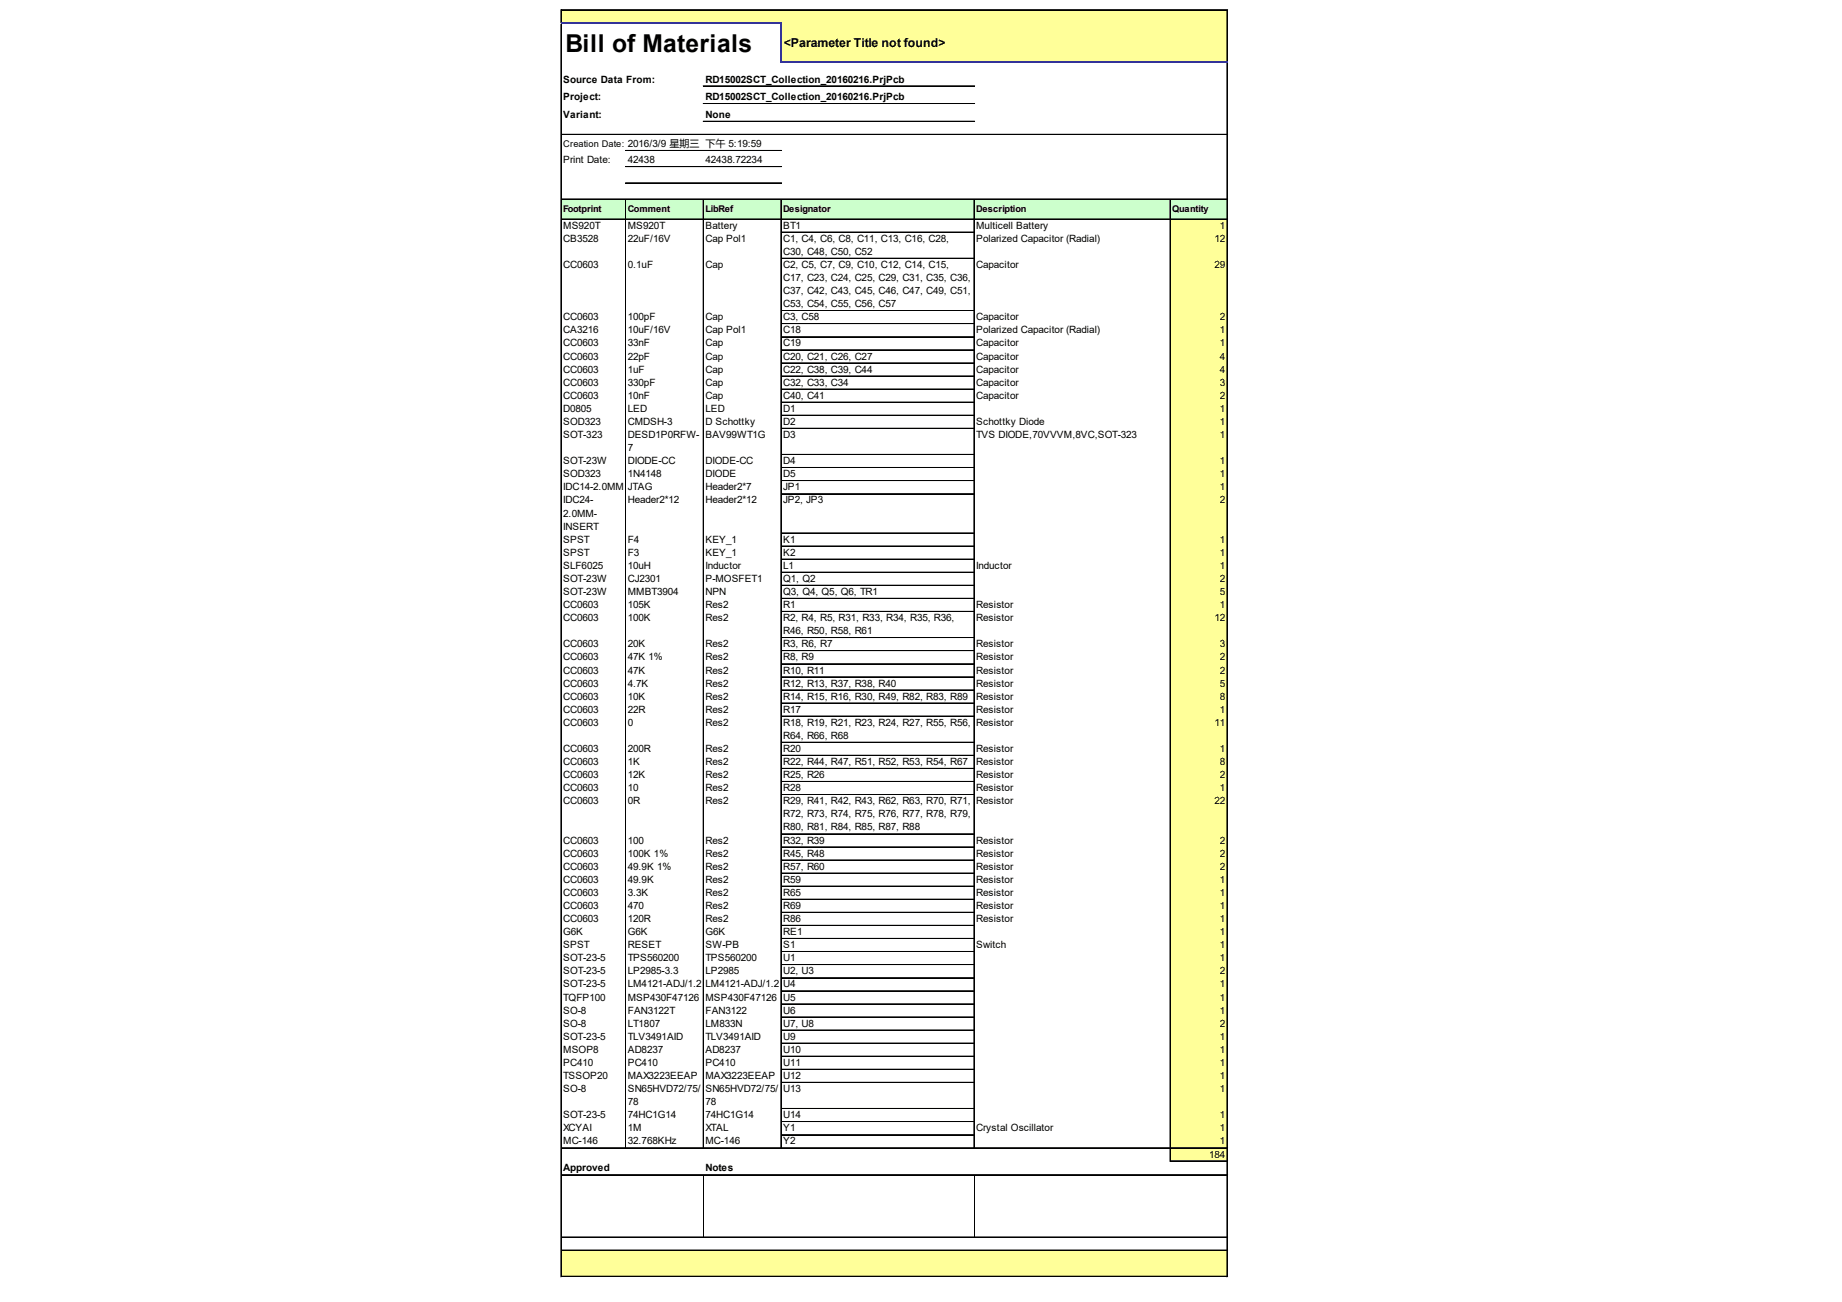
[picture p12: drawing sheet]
<svg xmlns="http://www.w3.org/2000/svg" width="297mm" height="210mm" viewBox="0 0 297 210" stroke-linecap="round" stroke-linejoin="round" font-family="sans-serif">
<defs><g id="words">
<text font-size="4" x="91.2" y="8.4">Bill of Materials</text>
<text font-size="2" x="126.4" y="7.6">&lt;Parameter Title not found&gt;</text>
<g font-size="1.6">
<text x="90.8" y="13.3">Source Data From:</text>
<text x="90.8" y="16.2">Project:</text>
<text x="113.8" y="13.3">RD15002SCT_Collection_20160216.PrjPcb</text>
<text x="113.8" y="16.2">RD15002SCT_Collection_20160216.PrjPcb</text>
<text x="90.8" y="19">Variant:</text>
<text x="113.8" y="19">None</text>
<text x="90.8" y="26.3">Print Date:</text>
<text x="101.2" y="26.3">42438</text>
<text x="113.8" y="26.3">42438.72234</text>
<text x="90.8" y="36.9">MS920T</text>
<text x="90.8" y="39">CB3528</text>
<text x="101.2" y="36.9">MS920T</text>
<text x="101.2" y="39">22uF/16V</text>
<text x="113.8" y="36.9">Battery</text>
<text x="113.8" y="39">Cap Pol1</text>
<text x="126.3" y="36.9">BT1</text>
<text x="126.3" y="39">C1, C4, C6, C8, C11, C13, C16, C28,</text>
<text x="126.3" y="41.1">C30, C48, C50, C52</text>
<text x="157.4" y="36.9">Multicell Battery</text>
<text x="157.4" y="39">Polarized Capacitor (Radial)</text>
<text x="195.9" y="39">12</text>
<text x="196.7" y="36.9">1</text>
<text x="90.8" y="43.2">CC0603</text>
<text x="101.2" y="43.2">0.1uF</text>
<text x="113.8" y="43.2">Cap</text>
<text x="126.3" y="43.2">C2, C5, C7, C9, C10, C12, C14, C15,</text>
<text x="126.3" y="45.3">C17, C23, C24, C25, C29, C31, C35, C36,</text>
<text x="126.3" y="47.4">C37, C42, C43, C45, C46, C47, C49, C51,</text>
<text x="157.4" y="43.2">Capacitor</text>
<text x="195.9" y="43.2">29</text>
<text x="90.8" y="51.6">CC0603</text>
<text x="90.8" y="53.8">CA3216</text>
<text x="101.2" y="51.6">100pF</text>
<text x="101.2" y="53.8">10uF/16V</text>
<text x="113.8" y="51.6">Cap</text>
<text x="113.8" y="53.8">Cap Pol1</text>
<text x="126.3" y="49.5">C53, C54, C55, C56, C57</text>
<text x="126.3" y="51.6">C3, C58</text>
<text x="126.3" y="53.8">C18</text>
<text x="157.4" y="51.6">Capacitor</text>
<text x="157.4" y="53.8">Polarized Capacitor (Radial)</text>
<text x="196.7" y="51.6">2</text>
<text x="196.7" y="53.8">1</text>
<text x="90.8" y="55.9">CC0603</text>
<text x="90.8" y="58">CC0603</text>
<text x="101.2" y="55.9">33nF</text>
<text x="101.2" y="58">22pF</text>
<text x="113.8" y="55.9">Cap</text>
<text x="113.8" y="58">Cap</text>
<text x="126.3" y="55.9">C19</text>
<text x="126.3" y="58">C20, C21, C26, C27</text>
<text x="157.4" y="55.9">Capacitor</text>
<text x="157.4" y="58">Capacitor</text>
<text x="196.7" y="55.9">1</text>
<text x="196.7" y="58">4</text>
<text x="90.8" y="60.1">CC0603</text>
<text x="90.8" y="62.2">CC0603</text>
<text x="90.8" y="64.3">CC0603</text>
<text x="101.2" y="60.1">1uF</text>
<text x="101.2" y="62.2">330pF</text>
<text x="101.2" y="64.3">10nF</text>
<text x="113.8" y="60.1">Cap</text>
<text x="113.8" y="62.2">Cap</text>
<text x="113.8" y="64.3">Cap</text>
<text x="126.3" y="60.1">C22, C38, C39, C44</text>
<text x="126.3" y="62.2">C32, C33, C34</text>
<text x="126.3" y="64.3">C40, C41</text>
<text x="157.4" y="60.1">Capacitor</text>
<text x="157.4" y="62.2">Capacitor</text>
<text x="157.4" y="64.3">Capacitor</text>
<text x="196.7" y="60.1">4</text>
<text x="196.7" y="62.2">3</text>
<text x="196.7" y="64.3">2</text>
<text x="90.8" y="66.4">D0805</text>
<text x="90.8" y="68.5">SOD323</text>
<text x="90.8" y="70.6">SOT-323</text>
<text x="101.2" y="66.4">LED</text>
<text x="101.2" y="68.5">CMDSH-3</text>
<text x="101.2" y="70.6">DESD1P0RFW-</text>
<text x="113.8" y="66.4">LED</text>
<text x="113.8" y="68.5">D Schottky</text>
<text x="113.8" y="70.6">BAV99WT1G</text>
<text x="126.3" y="66.4">D1</text>
<text x="126.3" y="68.5">D2</text>
<text x="126.3" y="70.6">D3</text>
<text x="157.4" y="68.5">Schottky Diode</text>
<text x="157.4" y="70.6">TVS DIODE,70VVVM,8VC,SOT-323</text>
<text x="196.7" y="66.4">1</text>
<text x="196.7" y="68.5">1</text>
<text x="196.7" y="70.6">1</text>
<text x="90.8" y="74.8">SOT-23W</text>
<text x="90.8" y="76.9">SOD323</text>
<text x="101.2" y="72.7">7</text>
<text x="101.2" y="74.8">DIODE-CC</text>
<text x="101.2" y="76.9">1N4148</text>
<text x="113.8" y="74.8">DIODE-CC</text>
<text x="113.8" y="76.9">DIODE</text>
<text x="126.3" y="74.8">D4</text>
<text x="126.3" y="76.9">D5</text>
<text x="196.7" y="74.8">1</text>
<text x="196.7" y="76.9">1</text>
<text x="90.8" y="79.1">IDC14-2.0MM</text>
<text x="90.8" y="81.2">IDC24-</text>
<text x="90.8" y="83.3">2.0MM-</text>
<text x="101.2" y="79.1">JTAG</text>
<text x="101.2" y="81.2">Header2*12</text>
<text x="113.8" y="79.1">Header2*7</text>
<text x="113.8" y="81.2">Header2*12</text>
<text x="126.3" y="79.1">JP1</text>
<text x="126.3" y="81.2">JP2, JP3</text>
<text x="196.7" y="79.1">1</text>
<text x="196.7" y="81.2">2</text>
<text x="90.8" y="85.4">INSERT</text>
<text x="90.8" y="87.5">SPST</text>
<text x="90.8" y="89.6">SPST</text>
<text x="101.2" y="87.5">F4</text>
<text x="101.2" y="89.6">F3</text>
<text x="113.8" y="87.5">KEY_1</text>
<text x="113.8" y="89.6">KEY_1</text>
<text x="126.3" y="87.5">K1</text>
<text x="126.3" y="89.6">K2</text>
<text x="196.7" y="87.5">1</text>
<text x="196.7" y="89.6">1</text>
<text x="90.8" y="91.7">SLF6025</text>
<text x="90.8" y="93.8">SOT-23W</text>
<text x="90.8" y="95.9">SOT-23W</text>
<text x="101.2" y="91.7">10uH</text>
<text x="101.2" y="93.8">CJ2301</text>
<text x="101.2" y="95.9">MMBT3904</text>
<text x="113.8" y="91.7">Inductor</text>
<text x="113.8" y="93.8">P-MOSFET1</text>
<text x="113.8" y="95.9">NPN</text>
<text x="126.3" y="91.7">L1</text>
<text x="126.3" y="93.8">Q1, Q2</text>
<text x="126.3" y="95.9">Q3, Q4, Q5, Q6, TR1</text>
<text x="157.4" y="91.7">Inductor</text>
<text x="196.7" y="91.7">1</text>
<text x="196.7" y="93.8">2</text>
<text x="196.7" y="95.9">5</text>
<text x="90.8" y="98">CC0603</text>
<text x="90.8" y="100.1">CC0603</text>
<text x="101.2" y="98">105K</text>
<text x="101.2" y="100.1">100K</text>
<text x="113.8" y="98">Res2</text>
<text x="113.8" y="100.1">Res2</text>
<text x="126.3" y="98">R1</text>
<text x="126.3" y="100.1">R2, R4, R5, R31, R33, R34, R35, R36,</text>
<text x="157.4" y="98">Resistor</text>
<text x="157.4" y="100.1">Resistor</text>
<text x="195.9" y="100.1">12</text>
<text x="196.7" y="98">1</text>
<text x="90.8" y="104.4">CC0603</text>
<text x="90.8" y="106.5">CC0603</text>
<text x="101.2" y="104.4">20K</text>
<text x="101.2" y="106.5">47K 1%</text>
<text x="113.8" y="104.4">Res2</text>
<text x="113.8" y="106.5">Res2</text>
<text x="126.3" y="102.3">R46, R50, R58, R61</text>
<text x="126.3" y="104.4">R3, R6, R7</text>
<text x="126.3" y="106.5">R8, R9</text>
<text x="157.4" y="104.4">Resistor</text>
<text x="157.4" y="106.5">Resistor</text>
<text x="196.7" y="104.4">3</text>
<text x="196.7" y="106.5">2</text>
<text x="90.8" y="108.6">CC0603</text>
<text x="90.8" y="110.7">CC0603</text>
<text x="90.8" y="112.8">CC0603</text>
<text x="101.2" y="108.6">47K</text>
<text x="101.2" y="110.7">4.7K</text>
<text x="101.2" y="112.8">10K</text>
<text x="113.8" y="108.6">Res2</text>
<text x="113.8" y="110.7">Res2</text>
<text x="113.8" y="112.8">Res2</text>
<text x="126.3" y="108.6">R10, R11</text>
<text x="126.3" y="110.7">R12, R13, R37, R38, R40</text>
<text x="126.3" y="112.8">R14, R15, R16, R30, R49, R82, R83, R89</text>
<text x="157.4" y="108.6">Resistor</text>
<text x="157.4" y="110.7">Resistor</text>
<text x="157.4" y="112.8">Resistor</text>
<text x="196.7" y="108.6">2</text>
<text x="196.7" y="110.7">5</text>
<text x="196.7" y="112.8">8</text>
<text x="90.8" y="114.9">CC0603</text>
<text x="90.8" y="117">CC0603</text>
<text x="101.2" y="114.9">22R</text>
<text x="101.2" y="117">0</text>
<text x="113.8" y="114.9">Res2</text>
<text x="113.8" y="117">Res2</text>
<text x="126.3" y="114.9">R17</text>
<text x="126.3" y="117">R18, R19, R21, R23, R24, R27, R55, R56,</text>
<text x="126.3" y="119.1">R64, R66, R68</text>
<text x="157.4" y="114.9">Resistor</text>
<text x="157.4" y="117">Resistor</text>
<text x="195.9" y="117">11</text>
<text x="196.7" y="114.9">1</text>
<text x="90.8" y="121.2">CC0603</text>
<text x="90.8" y="123.3">CC0603</text>
<text x="90.8" y="125.5">CC0603</text>
<text x="101.2" y="121.2">200R</text>
<text x="101.2" y="123.3">1K</text>
<text x="101.2" y="125.5">12K</text>
<text x="113.8" y="121.2">Res2</text>
<text x="113.8" y="123.3">Res2</text>
<text x="113.8" y="125.5">Res2</text>
<text x="126.3" y="121.2">R20</text>
<text x="126.3" y="123.3">R22, R44, R47, R51, R52, R53, R54, R67</text>
<text x="126.3" y="125.5">R25, R26</text>
<text x="157.4" y="121.2">Resistor</text>
<text x="157.4" y="123.3">Resistor</text>
<text x="157.4" y="125.5">Resistor</text>
<text x="196.7" y="121.2">1</text>
<text x="196.7" y="123.3">8</text>
<text x="196.7" y="125.5">2</text>
<text x="90.8" y="127.6">CC0603</text>
<text x="90.8" y="129.7">CC0603</text>
<text x="101.2" y="127.6">10</text>
<text x="101.2" y="129.7">0R</text>
<text x="113.8" y="127.6">Res2</text>
<text x="113.8" y="129.7">Res2</text>
<text x="126.3" y="127.6">R28</text>
<text x="126.3" y="129.7">R29, R41, R42, R43, R62, R63, R70, R71,</text>
<text x="126.3" y="131.8">R72, R73, R74, R75, R76, R77, R78, R79,</text>
<text x="157.4" y="127.6">Resistor</text>
<text x="157.4" y="129.7">Resistor</text>
<text x="195.9" y="129.7">22</text>
<text x="196.7" y="127.6">1</text>
<text x="90.8" y="136">CC0603</text>
<text x="101.2" y="136">100</text>
<text x="113.8" y="136">Res2</text>
<text x="126.3" y="133.9">R80, R81, R84, R85, R87, R88</text>
<text x="126.3" y="136">R32, R39</text>
<text x="157.4" y="136">Resistor</text>
<text x="196.7" y="136">2</text>
<text x="90.8" y="138.1">CC0603</text>
<text x="90.8" y="140.2">CC0603</text>
<text x="90.8" y="142.3">CC0603</text>
<text x="101.2" y="138.1">100K 1%</text>
<text x="101.2" y="140.2">49.9K 1%</text>
<text x="101.2" y="142.3">49.9K</text>
<text x="113.8" y="138.1">Res2</text>
<text x="113.8" y="140.2">Res2</text>
<text x="113.8" y="142.3">Res2</text>
<text x="126.3" y="138.1">R45, R48</text>
<text x="126.3" y="140.2">R57, R60</text>
<text x="126.3" y="142.3">R59</text>
<text x="157.4" y="138.1">Resistor</text>
<text x="157.4" y="140.2">Resistor</text>
<text x="157.4" y="142.3">Resistor</text>
<text x="196.7" y="138.1">2</text>
<text x="196.7" y="140.2">2</text>
<text x="196.7" y="142.3">1</text>
<text x="90.8" y="144.4">CC0603</text>
<text x="90.8" y="146.5">CC0603</text>
<text x="90.8" y="148.7">CC0603</text>
<text x="101.2" y="144.4">3.3K</text>
<text x="101.2" y="146.5">470</text>
<text x="101.2" y="148.7">120R</text>
<text x="113.8" y="144.4">Res2</text>
<text x="113.8" y="146.5">Res2</text>
<text x="113.8" y="148.7">Res2</text>
<text x="126.3" y="144.4">R65</text>
<text x="126.3" y="146.5">R69</text>
<text x="126.3" y="148.7">R86</text>
<text x="157.4" y="144.4">Resistor</text>
<text x="157.4" y="146.5">Resistor</text>
<text x="157.4" y="148.7">Resistor</text>
<text x="196.7" y="144.4">1</text>
<text x="196.7" y="146.5">1</text>
<text x="196.7" y="148.7">1</text>
<text x="90.8" y="150.8">G6K</text>
<text x="90.8" y="152.9">SPST</text>
<text x="90.8" y="155">SOT-23-5</text>
<text x="101.2" y="150.8">G6K</text>
<text x="101.2" y="152.9">RESET</text>
<text x="101.2" y="155">TPS560200</text>
<text x="113.8" y="150.8">G6K</text>
<text x="113.8" y="152.9">SW-PB</text>
<text x="113.8" y="155">TPS560200</text>
<text x="126.3" y="150.8">RE1</text>
<text x="126.3" y="152.9">S1</text>
<text x="126.3" y="155">U1</text>
<text x="157.4" y="152.9">Switch</text>
<text x="196.7" y="150.8">1</text>
<text x="196.7" y="152.9">1</text>
<text x="196.7" y="155">1</text>
<text x="90.8" y="157.1">SOT-23-5</text>
<text x="90.8" y="159.2">SOT-23-5</text>
<text x="90.8" y="161.3">TQFP100</text>
<text x="101.2" y="157.1">LP2985-3.3</text>
<text x="101.2" y="159.2">LM4121-ADJ/1.2</text>
<text x="101.2" y="161.3">MSP430F47126</text>
<text x="113.8" y="157.1">LP2985</text>
<text x="113.8" y="159.2">LM4121-ADJ/1.2</text>
<text x="113.8" y="161.3">MSP430F47126</text>
<text x="126.3" y="157.1">U2, U3</text>
<text x="126.3" y="159.2">U4</text>
<text x="126.3" y="161.3">U5</text>
<text x="196.7" y="157.1">2</text>
<text x="196.7" y="159.2">1</text>
<text x="196.7" y="161.3">1</text>
<text x="90.8" y="163.4">SO-8</text>
<text x="90.8" y="165.5">SO-8</text>
<text x="90.8" y="167.6">SOT-23-5</text>
<text x="101.2" y="163.4">FAN3122T</text>
<text x="101.2" y="165.5">LT1807</text>
<text x="101.2" y="167.6">TLV3491AID</text>
<text x="113.8" y="163.4">FAN3122</text>
<text x="113.8" y="165.5">LM833N</text>
<text x="113.8" y="167.6">TLV3491AID</text>
<text x="126.3" y="163.4">U6</text>
<text x="126.3" y="165.5">U7, U8</text>
<text x="126.3" y="167.6">U9</text>
<text x="196.7" y="163.4">1</text>
<text x="196.7" y="165.5">2</text>
<text x="196.7" y="167.6">1</text>
<text x="90.8" y="169.7">MSOP8</text>
<text x="90.8" y="171.8">PC410</text>
<text x="90.8" y="174">TSSOP20</text>
<text x="101.2" y="169.7">AD8237</text>
<text x="101.2" y="171.8">PC410</text>
<text x="101.2" y="174">MAX3223EEAP</text>
<text x="113.8" y="169.7">AD8237</text>
<text x="113.8" y="171.8">PC410</text>
<text x="113.8" y="174">MAX3223EEAP</text>
<text x="126.3" y="169.7">U10</text>
<text x="126.3" y="171.8">U11</text>
<text x="126.3" y="174">U12</text>
<text x="196.7" y="169.7">1</text>
<text x="196.7" y="171.8">1</text>
<text x="196.7" y="174">1</text>
<text x="90.8" y="176.1">SO-8</text>
<text x="101.2" y="176.1">SN65HVD72/75/</text>
<text x="101.2" y="178.2">78</text>
<text x="113.8" y="176.1">SN65HVD72/75/</text>
<text x="113.8" y="178.2">78</text>
<text x="126.3" y="176.1">U13</text>
<text x="196.7" y="176.1">1</text>
<text x="90.8" y="180.3">SOT-23-5</text>
<text x="90.8" y="182.4">XCYAI</text>
<text x="90.8" y="184.5">MC-146</text>
<text x="101.2" y="180.3">74HC1G14</text>
<text x="101.2" y="182.4">1M</text>
<text x="101.2" y="184.5">32.768KHz</text>
<text x="113.8" y="180.3">74HC1G14</text>
<text x="113.8" y="182.4">XTAL</text>
<text x="113.8" y="184.5">MC-146</text>
<text x="126.3" y="180.3">U14</text>
<text x="126.3" y="182.4">Y1</text>
<text x="126.3" y="184.5">Y2</text>
<text x="157.4" y="182.4">Crystal Oscillator</text>
<text x="196.7" y="180.3">1</text>
<text x="196.7" y="182.4">1</text>
<text x="196.7" y="184.5">1</text>
<text x="90.8" y="188.7">Approved</text>
<text x="113.8" y="188.7">Notes</text>
<text x="195" y="186.6">184</text>
</g>
<g font-size="1.5">
<text x="90.8" y="23.7">Creation Date: 2016/3/9 星期三 下午 5:19:59</text>
<text x="90.8" y="34.2">Footprint</text>
<text x="101.2" y="34.2">Comment</text>
<text x="113.8" y="34.2">LibRef</text>
<text x="126.3" y="34.2">Designator</text>
<text x="157.4" y="34.2">Description</text>
<text x="189" y="34.2">Quantity</text>
</g>
</g></defs>
<g fill="#ff9">
<path d="M90.5 1.6h107.5v2.3h-107.5z"/>
<path d="M125.9 3.8h72.1v6.3h-72.1z"/>
</g>
<path d="M90.5 32.1h107.5v3.3h-107.5z" fill="#cfc"/>
<g fill="#ff9">
<path d="M188.7 35.3h9.3v2.2h-9.3z"/>
<path d="M188.7 37.4h9.3v4.3h-9.3z"/>
<path d="M188.7 41.6h9.3v8.6h-9.3z"/>
<path d="M188.7 50.1h9.3v2.2h-9.3z"/>
<path d="M188.7 52.2h9.3v2.2h-9.3z"/>
<path d="M188.7 54.3h9.3v2.2h-9.3z"/>
<path d="M188.7 56.4h9.3v2.2h-9.3z"/>
<path d="M188.7 58.5h9.3v2.2h-9.3z"/>
<path d="M188.7 60.6h9.3v2.2h-9.3z"/>
<path d="M188.7 62.7h9.3v2.2h-9.3z"/>
<path d="M188.7 64.8h9.3v2.3h-9.3z"/>
<path d="M188.7 66.9h9.3v2.3h-9.3z"/>
<path d="M188.7 69h9.3v4.4h-9.3z"/>
<path d="M188.7 73.3h9.3v2.2h-9.3z"/>
<path d="M188.7 75.4h9.3v2.2h-9.3z"/>
<path d="M188.7 77.5h9.3v2.2h-9.3z"/>
<path d="M188.7 79.6h9.3v6.4h-9.3z"/>
<path d="M188.7 85.9h9.3v2.2h-9.3z"/>
<path d="M188.7 88h9.3v2.3h-9.3z"/>
<path d="M188.7 90.1h9.3v2.3h-9.3z"/>
<path d="M188.7 92.2h9.3v2.3h-9.3z"/>
<path d="M188.7 94.3h9.3v93h-9.3z"/>
<path d="M90.5 201.5h107.5v4.4h-107.5z"/>
</g>
<g fill="none" stroke="#000" stroke-width=".16">
<path d="M90.5 1.6v2.1M90.5 3.9v202M90.6 1.6h107.4M113.4 13.8h43.8M113.4 13.9h43.8M113.4 16.7h43.8M113.4 16.8h43.8M113.4 19.5h43.8M113.4 19.6h43.8M197.9 1.7v8.2M197.9 10.1v195.8M90.6 21.7h107.4"/>
<path d="M90.6 32.1h107.4M90.6 35.3h107.4M90.6 35.4h107.4M100.9 32.2v153M100.9 24.3h25.1M100.9 26.9h25.1M100.9 29.5h25.1M113.4 32.2v153M113.5 32.2v153M125.9 32.2v153M126 32.2v153M126 37.4h31"/>
<path d="M126 37.5h31M157 32.2v153M157.1 32.2v153M188.7 32.2v155.1M126 41.6h31M126 41.7h31M126 50.1h31M126 52.2h31M126 54.3h31M126 56.4h31M126 58.5h31M126 58.6h31"/>
<path d="M126 60.6h31M126 60.7h31M126 62.7h31M126 62.8h31M126 64.8h31M126 64.9h31M126 66.9h31M126 67h31M126 69h31M126 69.1h31M126 73.3h31M126 75.4h31"/>
<path d="M126 77.5h31M126 79.6h31M126 85.9h31M126 86h31M126 88h31M126 88.1h31M126 90.1h31M126 90.2h31M126 92.2h31M126 92.3h31M126 94.3h31M126 94.4h31"/>
<path d="M126 96.5h31M126 98.6h31M126 102.8h31M126 104.9h31M126 105h31M126 107h31M126 107.1h31M126 109.1h31M126 109.2h31M126 111.2h31M126 111.3h31M126 113.3h31"/>
<path d="M126 113.4h31M126 115.4h31M126 115.5h31M126 119.7h31M126 121.8h31M126 123.9h31M126 126h31M126 128.1h31M126 134.4h31M126 134.5h31M126 136.5h31M126 136.6h31"/>
<path d="M126 138.6h31M126 138.7h31M126 140.7h31M126 140.8h31M126 142.8h31M126 142.9h31M126 145h31M126 147.1h31M126 149.2h31M126 151.3h31M126 153.4h31M126 153.5h31"/>
<path d="M126 155.5h31M126 155.6h31M126 157.6h31M126 157.7h31M126 159.7h31M126 159.8h31M126 161.8h31M126 161.9h31M126 163.9h31M126 164h31M126 166h31M126 166.1h31"/>
<path d="M126 168.2h31M126 170.3h31M126 172.4h31M126 174.5h31M126 178.7h31M126 178.8h31M90.6 185h107.4M90.6 185.1h107.4M90.6 189.4h107.4M90.6 199.4h107.4M90.6 199.5h107.4M113.5 189.5v9.9"/>
<path d="M126 180.8h31M126 180.9h31M126 182.9h31M126 183h31M157.1 189.5v9.9M188.8 187.1h9.2M188.8 187.2h9.2M90.6 201.5h107.4M90.6 201.6h107.4M90.6 205.7h107.4M90.6 205.8h107.4"/>
</g>
<path d="M90.5 3.8h35.5M125.9 3.9v6.2M126 10h72" fill="none" stroke="#339" stroke-width=".25"/>
<use href="#words"/>
</svg>
